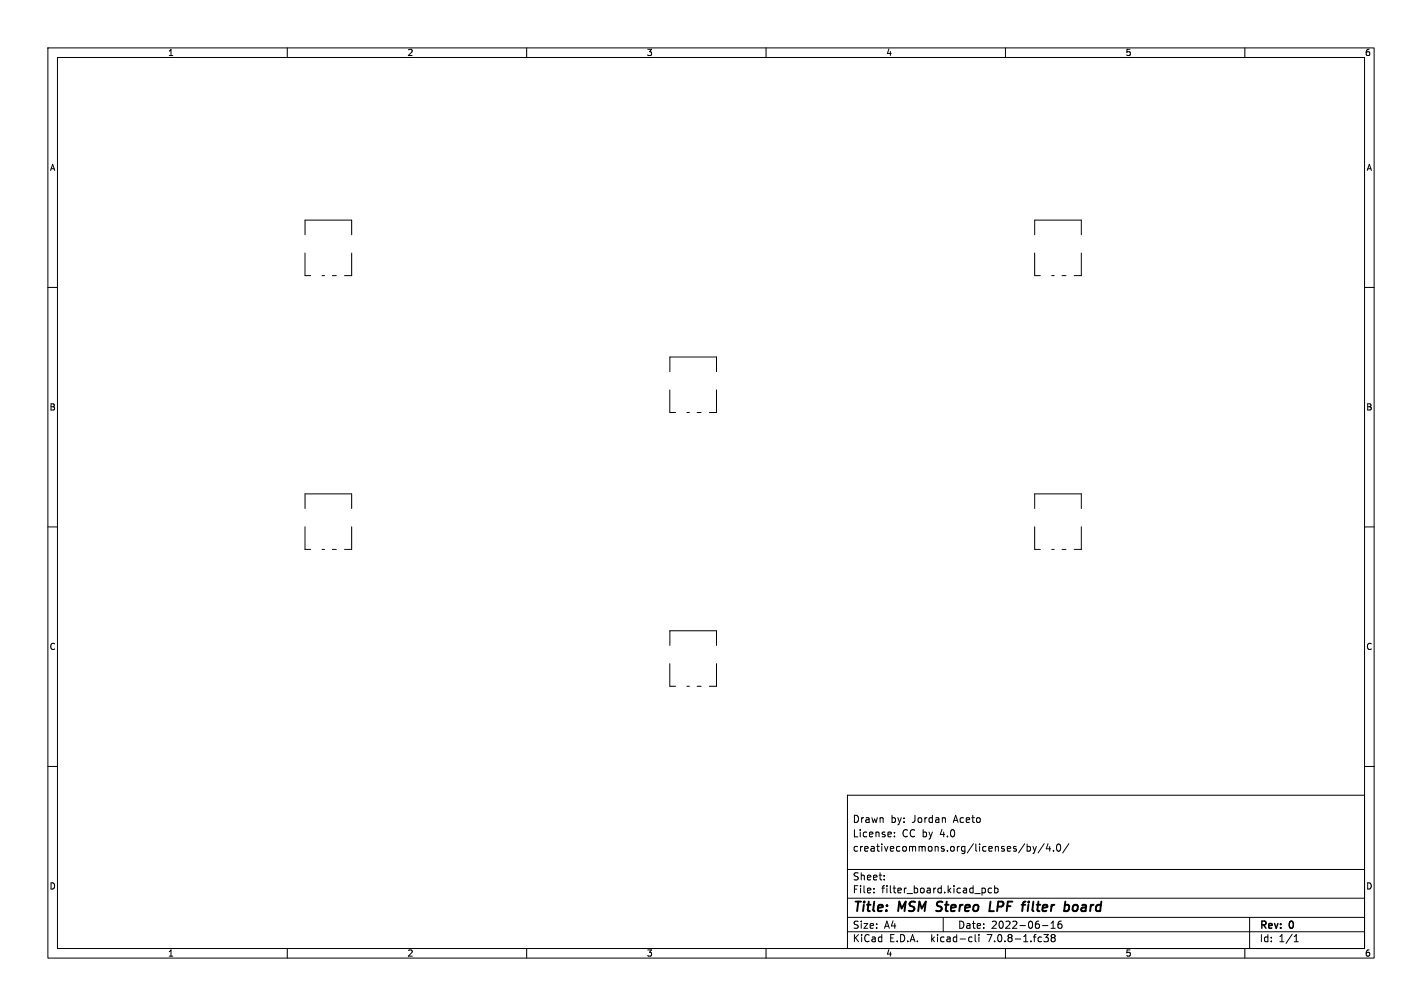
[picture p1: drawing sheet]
<svg xmlns="http://www.w3.org/2000/svg" width="297mm" height="210mm" viewBox="0 0 297 210" stroke-linecap="round" stroke-linejoin="round" font-family="sans-serif">
<defs><g id="words">
<g font-size="2.8">
<text x="178" y="190.9">Title:</text>
<text x="187.7" y="190.9">MSM</text>
<text x="196.5" y="190.9">Stereo</text>
<text x="208.3" y="190.9">LPF</text>
<text x="216" y="190.9">filter</text>
<text x="225.5" y="190.9">board</text>
</g>
<g font-size="2.1">
<text x="178" y="172">Drawn</text>
<text x="186" y="172">by:</text>
<text x="190.5" y="172">Jordan</text>
<text x="199.3" y="172">Aceto</text>
<text x="178" y="178">creativecommons.org/licenses/by/4.0/</text>
<text x="178" y="175">License:</text>
<text x="188.4" y="175">CC by</text>
<text x="196.5" y="175">4.0</text>
<text x="178" y="184">Sheet:</text>
<text x="178" y="186.7">File:</text>
<text x="184.1" y="186.7">filter_board.kicad_pcb</text>
<text x="178" y="196.9">KiCad</text>
<text x="178" y="194.1">Size:</text>
<text x="184.7" y="194.1">A4</text>
<text x="185.7" y="196.9">E.D.A.</text>
<text x="194.6" y="196.9">kicad-cli</text>
<text x="200" y="194.1">Date:</text>
<text x="206.5" y="196.9">7.0.8-1.fc38</text>
<text x="207" y="194.1">2022-06-16</text>
<text x="263" y="194.3">Rev:</text>
<text x="263" y="196.9">Id:</text>
<text x="267.1" y="196.9">1/1</text>
<text x="269.4" y="194.3">0</text>
</g>
<g font-size="1.8">
<text x="35" y="11.9">1</text>
<text x="85" y="11.9">2</text>
<text x="135" y="11.9">3</text>
<text x="185" y="11.9">4</text>
<text x="235" y="11.9">5</text>
<text x="285" y="11.9">6</text>
<text x="10.3" y="35.9">A</text>
<text x="285.4" y="35.9">A</text>
<text x="10.3" y="85.9">B</text>
<text x="285.3" y="85.9">B</text>
<text x="10.3" y="135.9">C</text>
<text x="285.3" y="135.9">C</text>
<text x="10.3" y="185.9">D</text>
<text x="285.3" y="185.9">D</text>
<text x="35" y="199.9">1</text>
<text x="85" y="199.9">2</text>
<text x="135" y="199.9">3</text>
<text x="185" y="199.9">4</text>
<text x="235" y="199.9">5</text>
<text x="285" y="199.9">6</text>
</g>
</g></defs>
<g fill="none" stroke="#000" stroke-width=".21">
<path d="M10 10h277v190h-277zM12 12h273v186h-273zM60 10v2M110 10v2M160 10v2M210 10v2M260 10v2M10 60h2M63.7 52.8v4.7h1.2M63.7 49v-3h9.7v3M67.3 57.5h.5M69.4 57.5h.8"/>
<path d="M73.4 52.8v4.7h-1.4M216.1 52.8v4.7h1.2M216.1 49v-3h9.7v3M219.7 57.5h.5M221.8 57.5h.8M225.8 52.8v4.7h-1.4M285 60h2M139.9 77.6v-3.1h9.7v3.1M139.9 81.4v4.7h1.2M143.5 86.1h.5M145.6 86.1h.8M149.6 81.4v4.7h-1.4"/>
<path d="M10 110h2M63.7 110v4.7h1.2M63.7 106.2v-3.1h9.7v3.1M67.3 114.7h.5M69.4 114.7h.8M73.4 110v4.7h-1.4M216.1 110v4.7h1.2M216.1 106.2v-3.1h9.7v3.1M219.7 114.7h.5M221.8 114.7h.8M225.8 110v4.7h-1.4M285 110h2"/>
<path d="M139.9 138.5v4.8h1.2M139.9 134.7v-3h9.7v3M149.6 138.5v4.8h-1.4M10 160h2M143.5 143.3h.5M145.6 143.3h.8M285 160h2M177 166h108v32h-108zM186.8 174.6v.1M186.8 173.8v.1M214 176.1l-1.3 2M214.5 176.2v1.5"/>
<path d="M214.5 176.8l.5-.1 .2 .3-.1 .6h-.6M215.7 176.7l.4 1M216.1 177.7l-.4 .5M216.5 176.7l-.4 1M218.1 176.1l-1.3 2M218.9 176.1l-.4 1.1h1M219.2 176.7v1M220 177.6v.1M220.8 176.3l.2-.1a.8 .8 0 0 1 .5 .7 .8 .8 0 0 1-.5 .8l-.2-.1-.1-.5zM223.2 176.1l-1.2 2M60 198v2M110 198v2"/>
<path d="M160 198v2M177 194.5h108M177 191.5h108M177 187.5h108M177 181.5h108M182.5 186.3v.1M182.5 185.5v.1M184.7 183.6v.1M184.7 182.8v.1M197 191.5v3M202.6 195.6l.4 .1M203 196.5l-.4 .1"/>
<path d="M203.7 195.1v1.3l.2 .2M204.5 195.1v.1M204.5 195.6v1M205.1 185.5l.4-.1 .3 .3-.1 .6h-.6M207.1 185.5l-.4-.1-.3 .3 .1 .6h.6M207.7 185.5l.5-.1 .3 .3-.2 .6h-.6M207.7 184.9v1.5M210 198v2M217.7 193.2h1.2M218 195.1h1l-.5 .6 .4 .1v.7l-.2 .1-.6-.1M219.5 193.8h.9M219.5 192.7l.5-.4v1.5"/>
<path d="M219.8 195.7l-.3 .3 .1 .5 .2 .1h.3l.3-.3-.1-.4-.2-.2M219.8 195.7l-.3-.2 .3-.4h.3l.3 .3-.3 .3M219.8 195.7h.3M221.7 192.3l-.5 .1a1.01 1.01 0 0 0 0 1.4l.5-.1 .1-.5-.3-.3h-.3l-.2 .3M260 198v2M261 191.5v6.5M270.3 196.6h.9M270.3 195.5l.4-.4v1.5"/>
</g>
<path d="M195.5 190.1l.3 .1M195.8 188.4l-.1 .6M206.9 188.2l-.3 2h1M214.9 188.2v.2M223.3 189.1v.7M224.8 188.9l-.5 .1-.2 .3v.7a.52 .52 0 0 0 .7 .1" fill="none" stroke="#000" stroke-width=".4"/>
<g fill="#fff" stroke="#fff" stroke-width=".21">
<circle cx="101.5" cy="47.1" r=".2"/>
<circle cx="98.6" cy="64.3" r=".2"/>
<circle cx="227.6" cy="46" r=".2"/>
<circle cx="86.4" cy="64.3" r=".2"/>
<circle cx="156.1" cy="89.4" r=".2"/>
<circle cx="220" cy="91.7" r=".25"/>
<circle cx="174.9" cy="78.4" r=".2"/>
<circle cx="82.5" cy="99.1" r=".2"/>
<circle cx="174.5" cy="97.1" r=".2"/>
<circle cx="140.5" cy="128" r=".25"/>
<circle cx="82.5" cy="87.6" r=".2"/>
<circle cx="172.7" cy="133.3" r=".2"/>
<circle cx="185.9" cy="75.7" r=".2"/>
<circle cx="87.6" cy="78.4" r=".25"/>
<circle cx="149.4" cy="90.9" r=".25"/>
<circle cx="125.7" cy="67.3" r=".2"/>
<circle cx="82.5" cy="109.2" r=".2"/>
<circle cx="212.1" cy="54.6" r=".2"/>
<circle cx="125.7" cy="124.5" r=".2"/>
<circle cx="157.5" cy="67.3" r=".2"/>
<circle cx="163.8" cy="54.6" r=".2"/>
<circle cx="163.8" cy="118.1" r=".2"/>
<circle cx="129.5" cy="101.6" r=".2"/>
<circle cx="163.8" cy="91.4" r=".2"/>
<circle cx="163.8" cy="109.2" r=".2"/>
<circle cx="217.2" cy="82.5" r=".2"/>
<circle cx="104.1" cy="133.3" r=".2"/>
<circle cx="125.7" cy="87.6" r=".2"/>
<circle cx="163.8" cy="124.5" r=".2"/>
<circle cx="217.2" cy="67.3" r=".2"/>
<circle cx="66.5" cy="130.6" r=".2"/>
<circle cx="83.8" cy="67.3" r=".2"/>
<circle cx="72.6" cy="130.6" r=".2"/>
<circle cx="97.1" cy="102.4" r=".25"/>
<circle cx="201.9" cy="67.3" r=".2"/>
<circle cx="129.5" cy="118.1" r=".2"/>
<circle cx="140.2" cy="90.9" r=".25"/>
<circle cx="142.2" cy="67.3" r=".2"/>
<circle cx="203.2" cy="87.6" r=".2"/>
<circle cx="93.1" cy="97.6" r=".25"/>
<circle cx="169.4" cy="109.2" r=".2"/>
<circle cx="129.5" cy="105.4" r=".2"/>
<circle cx="140.5" cy="98.6" r=".25"/>
<circle cx="102.7" cy="58.6" r=".25"/>
<circle cx="182.9" cy="58.4" r=".2"/>
<circle cx="178.6" cy="101.6" r=".2"/>
<circle cx="149.1" cy="97.3" r=".25"/>
<circle cx="157.5" cy="124.5" r=".2"/>
<circle cx="212.1" cy="67.3" r=".2"/>
<circle cx="125.7" cy="118.1" r=".2"/>
<circle cx="184.1" cy="67.3" r=".2"/>
<circle cx="220.2" cy="95.1" r=".25"/>
<circle cx="135" cy="101.3" r=".25"/>
<circle cx="108.7" cy="125" r=".2"/>
<circle cx="129.5" cy="109.2" r=".2"/>
<circle cx="88.9" cy="133.3" r=".2"/>
<circle cx="212.1" cy="82.5" r=".2"/>
<circle cx="157.5" cy="105.4" r=".2"/>
<circle cx="125.7" cy="54.6" r=".2"/>
<circle cx="163.8" cy="87.6" r=".2"/>
<circle cx="125.7" cy="91.4" r=".2"/>
<circle cx="88.9" cy="67.3" r=".2"/>
<circle cx="147.3" cy="67.3" r=".2"/>
<circle cx="206.4" cy="116.8" r=".2"/>
<circle cx="157.5" cy="91.4" r=".2"/>
<circle cx="209.5" cy="110.5" r=".2"/>
<circle cx="125.7" cy="101.6" r=".2"/>
<circle cx="149.4" cy="115.6" r=".25"/>
<circle cx="157.5" cy="109.2" r=".2"/>
<circle cx="104.7" cy="78.3" r=".25"/>
<circle cx="191.5" cy="58.4" r=".2"/>
<circle cx="203.2" cy="91.4" r=".2"/>
<circle cx="129.5" cy="67.3" r=".2"/>
<circle cx="88.2" cy="108.6" r=".2"/>
<circle cx="125.7" cy="109.2" r=".2"/>
<circle cx="149.1" cy="128" r=".25"/>
<circle cx="76.2" cy="99.1" r=".2"/>
<circle cx="163.8" cy="67.3" r=".2"/>
<circle cx="163.8" cy="105.4" r=".2"/>
<circle cx="129.5" cy="87.6" r=".2"/>
<circle cx="82.5" cy="113" r=".2"/>
<circle cx="83.8" cy="54.6" r=".2"/>
<circle cx="129.5" cy="91.4" r=".2"/>
<circle cx="170.2" cy="67.3" r=".2"/>
<circle cx="108.7" cy="58.6" r=".25"/>
<circle cx="129.5" cy="124.5" r=".2"/>
<circle cx="141.7" cy="118.6" r=".25"/>
<circle cx="82.5" cy="91.4" r=".2"/>
<circle cx="157.5" cy="87.6" r=".2"/>
<circle cx="190.5" cy="133.3" r=".2"/>
<circle cx="125.7" cy="105.4" r=".2"/>
<circle cx="135.4" cy="111.8" r=".25"/>
<circle cx="154.2" cy="114" r=".25"/>
<circle cx="154.2" cy="101.3" r=".25"/>
<circle cx="147.8" cy="118.6" r=".25"/>
<circle cx="142.2" cy="54.6" r=".2"/>
<circle cx="206.4" cy="127" r=".2"/>
<circle cx="157.5" cy="118.1" r=".2"/>
<circle cx="197" cy="78.6" r=".2"/>
<circle cx="200.2" cy="78.7" r=".2"/>
<circle cx="200.3" cy="91.8" r=".2"/>
<circle cx="197" cy="91.8" r=".2"/>
<circle cx="197.1" cy="105.1" r=".2"/>
<circle cx="199.9" cy="105.1" r=".2"/>
<circle cx="154.5" cy="103.7" r=".2"/>
<circle cx="132.1" cy="90" r=".2"/>
<circle cx="78.7" cy="89.9" r=".2"/>
<circle cx="92.6" cy="78.2" r=".25"/>
<circle cx="116.2" cy="78.6" r=".25"/>
<circle cx="118.3" cy="79.1" r=".25"/>
<circle cx="118.8" cy="92.2" r=".25"/>
<circle cx="116.2" cy="91.8" r=".25"/>
<circle cx="119" cy="105.3" r=".25"/>
<circle cx="116.2" cy="105.3" r=".25"/>
<circle cx="134" cy="103.5" r=".2"/>
<circle cx="117.6" cy="68.3" r=".2"/>
<circle cx="189.5" cy="63" r=".2"/>
<circle cx="214.4" cy="63" r=".2"/>
<circle cx="68.6" cy="130.6" r=".2"/>
<circle cx="106" cy="63.9" r=".2"/>
<circle cx="192.2" cy="66.3" r=".2"/>
<circle cx="187.7" cy="63" r=".2"/>
<circle cx="70.6" cy="64" r=".2"/>
<circle cx="198.4" cy="68.1" r=".2"/>
<circle cx="147.3" cy="61.2" r=".2"/>
<circle cx="111.2" cy="66.5" r=".2"/>
<circle cx="143.3" cy="92.5" r=".2"/>
<circle cx="137.4" cy="140.7" r=".2"/>
<circle cx="144.3" cy="119.9" r=".2"/>
<circle cx="145.3" cy="114.2" r=".25"/>
<circle cx="215.4" cy="64" r=".2"/>
<circle cx="154.4" cy="116.6" r=".2"/>
<circle cx="188.5" cy="64" r=".2"/>
<circle cx="107.2" cy="64.8" r=".2"/>
<circle cx="142" cy="62" r=".2"/>
<circle cx="70.6" cy="130.6" r=".2"/>
<circle cx="140.7" cy="114.8" r=".25"/>
<circle cx="149.2" cy="110.2" r=".25"/>
<circle cx="156.3" cy="111.4" r=".25"/>
<circle cx="140.6" cy="107.2" r=".25"/>
<circle cx="140" cy="104.4" r=".25"/>
<circle cx="140.5" cy="110.5" r=".25"/>
<circle cx="132.3" cy="111.8" r=".25"/>
<circle cx="122.7" cy="107.7" r=".2"/>
<circle cx="121.9" cy="120.9" r=".2"/>
<circle cx="132.3" cy="107.7" r=".2"/>
<circle cx="85.3" cy="110.7" r=".2"/>
<circle cx="156.9" cy="107.7" r=".2"/>
<circle cx="203.6" cy="108.6" r=".2"/>
<circle cx="65.3" cy="140.2" r=".2"/>
<circle cx="116.2" cy="56.5" r=".2"/>
<circle cx="161.3" cy="57.7" r=".2"/>
<circle cx="63.7" cy="62.9" r=".2"/>
<circle cx="119.2" cy="60.9" r=".2"/>
<circle cx="120.7" cy="62.1" r=".2"/>
<circle cx="65.5" cy="63.6" r=".2"/>
<circle cx="200" cy="59.6" r=".2"/>
<circle cx="162.2" cy="60.1" r=".2"/>
<circle cx="192.6" cy="119.9" r=".2"/>
<circle cx="200" cy="58.4" r=".2"/>
<circle cx="63.5" cy="61.6" r=".2"/>
<circle cx="117.5" cy="63" r=".2"/>
<circle cx="144.9" cy="60.4" r=".2"/>
<circle cx="200.7" cy="61.2" r=".2"/>
<circle cx="160.5" cy="58.5" r=".2"/>
<circle cx="174.6" cy="57.6" r=".2"/>
<circle cx="115.6" cy="59.1" r=".2"/>
<circle cx="135.9" cy="124.5" r=".2"/>
<circle cx="127.6" cy="122.9" r=".2"/>
<circle cx="125.7" cy="59.2" r=".2"/>
<circle cx="152.9" cy="124.5" r=".2"/>
<circle cx="159.5" cy="123.2" r=".2"/>
<circle cx="158" cy="61.4" r=".2"/>
<circle cx="175" cy="83.4" r=".2"/>
<circle cx="180.9" cy="81.2" r=".2"/>
<circle cx="212.1" cy="117.5" r=".2"/>
<circle cx="185.9" cy="101.6" r=".2"/>
<circle cx="179.5" cy="103.8" r=".2"/>
<circle cx="168.9" cy="98.9" r=".2"/>
<circle cx="174" cy="98.9" r=".2"/>
<circle cx="111.4" cy="120.3" r=".25"/>
<circle cx="201.9" cy="61" r=".2"/>
<circle cx="64.3" cy="63.7" r=".2"/>
<circle cx="76.2" cy="119.4" r=".2"/>
<circle cx="92.6" cy="83.7" r=".25"/>
<circle cx="98.8" cy="81.7" r=".25"/>
<circle cx="103.8" cy="102.9" r=".25"/>
<circle cx="98" cy="104" r=".25"/>
<circle cx="87.3" cy="99.6" r=".25"/>
<circle cx="92.8" cy="99.5" r=".25"/>
<circle cx="66.1" cy="115.6" r=".5"/>
<circle cx="68.6" cy="115.6" r=".5"/>
<circle cx="71.1" cy="115.6" r=".5"/>
<circle cx="66.1" cy="58.4" r=".5"/>
<circle cx="68.6" cy="58.4" r=".5"/>
<circle cx="71.1" cy="58.4" r=".5"/>
<circle cx="142.3" cy="87" r=".5"/>
<circle cx="144.8" cy="87" r=".5"/>
<circle cx="147.3" cy="87" r=".5"/>
<circle cx="142.3" cy="144.1" r=".5"/>
<circle cx="144.8" cy="144.1" r=".5"/>
<circle cx="147.3" cy="144.1" r=".5"/>
<circle cx="218.5" cy="58.4" r=".5"/>
<circle cx="221" cy="58.4" r=".5"/>
<circle cx="223.5" cy="58.4" r=".5"/>
<circle cx="218.5" cy="115.6" r=".5"/>
<circle cx="221" cy="115.6" r=".5"/>
<circle cx="223.5" cy="115.6" r=".5"/>
<circle cx="198.1" cy="74.3" r=".4"/>
<circle cx="193.1" cy="74.3" r=".4"/>
<circle cx="171.3" cy="72.3" r=".4"/>
<circle cx="176.3" cy="72.3" r=".4"/>
<circle cx="103.4" cy="98.5" r=".4"/>
<circle cx="100.9" cy="98.5" r=".4"/>
<circle cx="184.4" cy="72.3" r=".4"/>
<circle cx="179.4" cy="72.3" r=".4"/>
<circle cx="106.4" cy="119.8" r=".4"/>
<circle cx="106.4" cy="117.2" r=".4"/>
<circle cx="106.4" cy="114.7" r=".4"/>
<circle cx="67.3" cy="88.9" r=".6"/>
<circle cx="67.3" cy="91.4" r=".6"/>
<circle cx="67.3" cy="94" r=".6"/>
<circle cx="67.3" cy="96.5" r=".6"/>
<circle cx="90.2" cy="51.4" r=".5"/>
<circle cx="180.4" cy="119.5" r=".4"/>
<circle cx="180.4" cy="117" r=".4"/>
<circle cx="180.4" cy="114.5" r=".4"/>
<circle cx="170.8" cy="51.4" r=".5"/>
<circle cx="173.3" cy="119.5" r=".4"/>
<circle cx="173.3" cy="117" r=".4"/>
<circle cx="173.3" cy="114.5" r=".4"/>
<circle cx="193.1" cy="87.5" r=".4"/>
<circle cx="198.1" cy="87.5" r=".4"/>
<circle cx="210.2" cy="142.9" r=".5"/>
<circle cx="160" cy="51.4" r=".5"/>
<circle cx="89.2" cy="73.6" r=".4"/>
<circle cx="94.2" cy="73.6" r=".4"/>
<circle cx="222.2" cy="138.4" r=".6"/>
<circle cx="222.2" cy="135.9" r=".6"/>
<circle cx="222.2" cy="133.3" r=".6"/>
<circle cx="222.2" cy="130.8" r=".6"/>
<circle cx="222.2" cy="128.3" r=".6"/>
<circle cx="222.2" cy="125.7" r=".6"/>
<circle cx="222.2" cy="123.2" r=".6"/>
<circle cx="222.2" cy="120.6" r=".6"/>
<circle cx="112.1" cy="87.8" r=".4"/>
<circle cx="117.1" cy="87.8" r=".4"/>
<circle cx="85.1" cy="131.4" r=".5"/>
<circle cx="79.4" cy="51.4" r=".5"/>
<circle cx="210.2" cy="120" r=".5"/>
<circle cx="123.2" cy="139.1" r=".5"/>
<circle cx="123.2" cy="136.5" r=".5"/>
<circle cx="120.6" cy="139.1" r=".5"/>
<circle cx="120.6" cy="136.5" r=".5"/>
<circle cx="118.1" cy="139.1" r=".5"/>
<circle cx="118.1" cy="136.5" r=".5"/>
<circle cx="115.6" cy="139.1" r=".5"/>
<circle cx="115.6" cy="136.5" r=".5"/>
<circle cx="113" cy="139.1" r=".5"/>
<circle cx="113" cy="136.5" r=".5"/>
<circle cx="185" cy="98.2" r=".4"/>
<circle cx="182.5" cy="98.2" r=".4"/>
<circle cx="193.1" cy="113.9" r=".4"/>
<circle cx="198.1" cy="113.9" r=".4"/>
<circle cx="185" cy="106.8" r=".4"/>
<circle cx="182.5" cy="106.8" r=".4"/>
<circle cx="103.4" cy="107.1" r=".4"/>
<circle cx="100.9" cy="107.1" r=".4"/>
<circle cx="185" cy="89.6" r=".4"/>
<circle cx="182.5" cy="89.6" r=".4"/>
<circle cx="135.2" cy="137.8" r=".4"/>
<circle cx="132.7" cy="137.8" r=".4"/>
<circle cx="198.1" cy="100.7" r=".4"/>
<circle cx="193.1" cy="100.7" r=".4"/>
<circle cx="99.3" cy="119.8" r=".4"/>
<circle cx="99.3" cy="117.2" r=".4"/>
<circle cx="99.3" cy="114.7" r=".4"/>
<circle cx="112.1" cy="114.2" r=".4"/>
<circle cx="117.1" cy="114.2" r=".4"/>
<circle cx="203.7" cy="122.1" r=".4"/>
<circle cx="201.2" cy="122.1" r=".4"/>
<circle cx="117.1" cy="101" r=".4"/>
<circle cx="112.1" cy="101" r=".4"/>
<circle cx="92.2" cy="119.8" r=".4"/>
<circle cx="92.2" cy="117.2" r=".4"/>
<circle cx="92.2" cy="114.7" r=".4"/>
<circle cx="85.1" cy="120" r=".5"/>
<circle cx="187.5" cy="119.5" r=".4"/>
<circle cx="187.5" cy="117" r=".4"/>
<circle cx="187.5" cy="114.5" r=".4"/>
<circle cx="158.7" cy="140.3" r=".6"/>
<circle cx="161.3" cy="140.3" r=".6"/>
<circle cx="163.8" cy="140.3" r=".6"/>
<circle cx="123.1" cy="122.3" r=".4"/>
<circle cx="120.6" cy="122.3" r=".4"/>
<circle cx="210.2" cy="131.4" r=".5"/>
<circle cx="135.1" cy="130" r=".4"/>
<circle cx="132.6" cy="130" r=".4"/>
<circle cx="85.1" cy="142.9" r=".5"/>
<circle cx="67.3" cy="70.5" r=".6"/>
<circle cx="67.3" cy="73" r=".6"/>
<circle cx="67.3" cy="75.6" r=".6"/>
<circle cx="67.3" cy="78.1" r=".6"/>
<circle cx="67.3" cy="80.6" r=".6"/>
<circle cx="117.1" cy="74.6" r=".4"/>
<circle cx="112.1" cy="74.6" r=".4"/>
<circle cx="102.3" cy="73.6" r=".4"/>
<circle cx="97.3" cy="73.6" r=".4"/>
<circle cx="103.4" cy="89.8" r=".4"/>
<circle cx="100.9" cy="89.8" r=".4"/>
</g>
<path d="M63.8 50.6v.7M73.4 50.6v.7M216.2 50.6v.7M225.8 50.6v.7M140 79.1v.7M149.6 79.1v.7M63.8 107.7v.7M73.4 107.7v.7M216.2 107.7v.7M225.8 107.7v.7M140 136.3v.7M149.6 136.3v.7" fill="none" stroke="#fff" stroke-width="1.1"/>
<use href="#words"/>
</svg>
